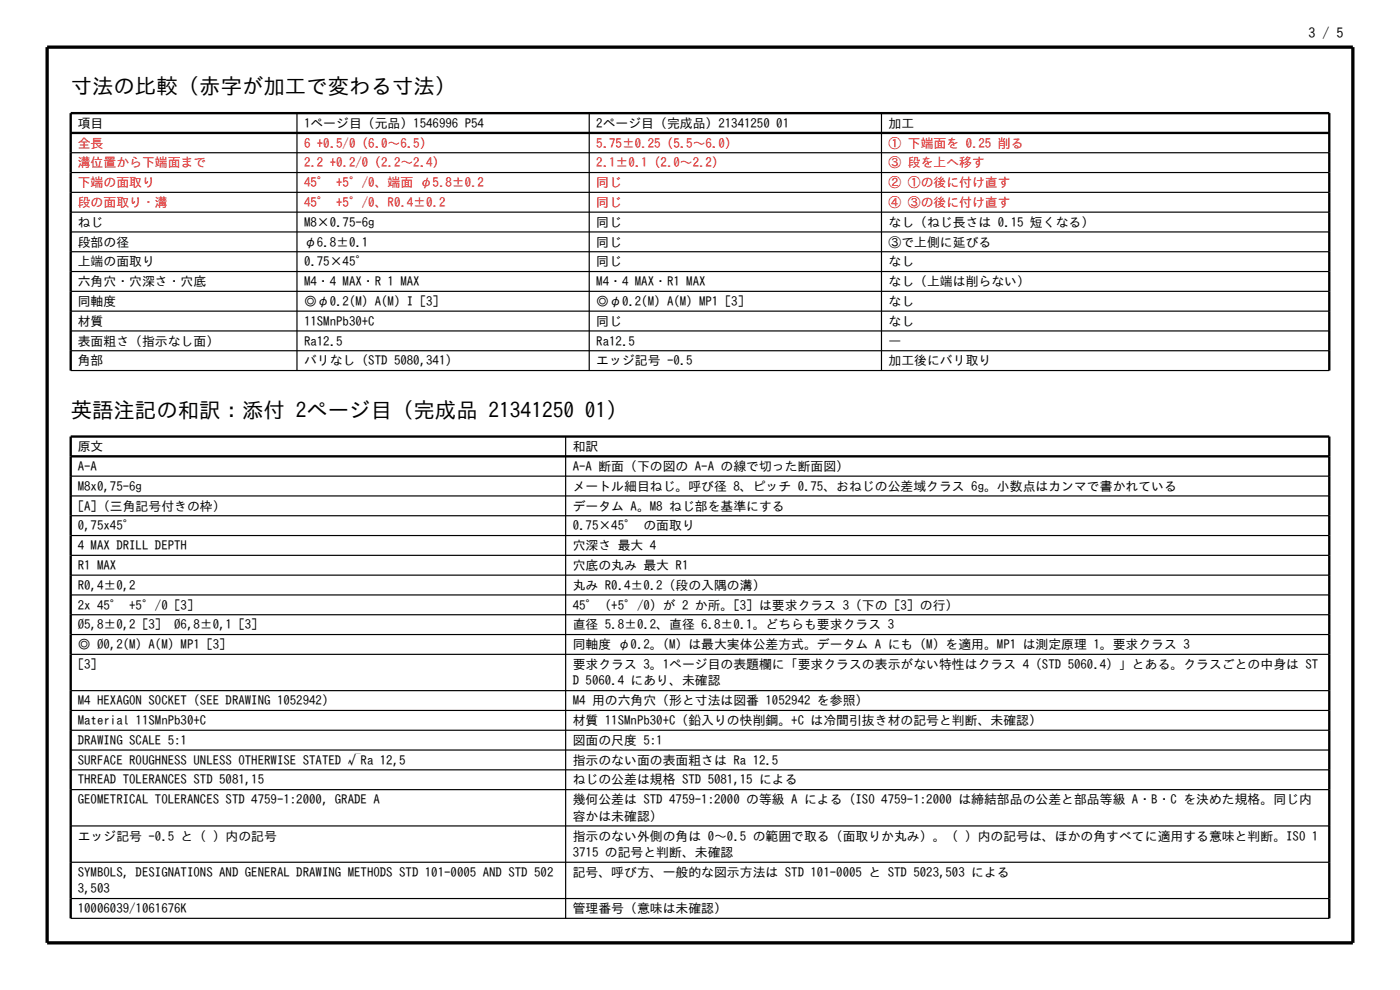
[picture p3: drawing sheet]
<svg xmlns="http://www.w3.org/2000/svg" width="297mm" height="210mm" viewBox="0 0 297 210" stroke-linecap="round" stroke-linejoin="round" font-family="sans-serif">
<defs><g id="words">
<g font-size="4.5">
<text x="15" y="20">寸法の比較（赤字が加工で変わる寸法）</text>
<text x="15" y="88.6">英語注記の和訳：添付 2ページ目（完成品 21341250 01）</text>
</g>
<text font-size="3" x="277.6" y="8">3 / 5</text>
<g font-size="2.7">
<text x="16.5" y="27.1">項目</text>
<text x="64.5" y="27.1">1ページ目（元品）1546996 P54</text>
<text x="126.5" y="27.1">2ページ目（完成品）21341250 01</text>
<text x="188.5" y="27.1">加工</text>
<text x="16.5" y="48.1">ねじ</text>
<text x="16.5" y="52.3">段部の径</text>
<text x="64.5" y="48.1">M8×0.75-6g</text>
<text x="64.5" y="52.3">φ6.8±0.1</text>
<text x="126.5" y="48.1">同じ</text>
<text x="126.5" y="52.3">同じ</text>
<text x="188.5" y="48.1">なし（ねじ長さは 0.15 短くなる）</text>
<text x="188.5" y="52.3">③で上側に延びる</text>
<text x="16.5" y="56.5">上端の面取り</text>
<text x="64.5" y="56.5">0.75×45°</text>
<text x="126.5" y="56.5">同じ</text>
<text x="188.5" y="56.5">なし</text>
<text x="16.5" y="60.7">六角穴・穴深さ・穴底</text>
<text x="16.5" y="64.9">同軸度</text>
<text x="64.5" y="60.7">M4・4 MAX・R 1 MAX</text>
<text x="64.5" y="64.9">◎φ0.2(M) A(M) I [3]</text>
<text x="126.5" y="60.7">M4・4 MAX・R1 MAX</text>
<text x="126.5" y="64.9">◎φ0.2(M) A(M) MP1 [3]</text>
<text x="188.5" y="60.7">なし（上端は削らない）</text>
<text x="188.5" y="64.9">なし</text>
<text x="16.5" y="69.1">材質</text>
<text x="64.5" y="69.1">11SMnPb30+C</text>
<text x="126.5" y="69.1">同じ</text>
<text x="188.5" y="69.1">なし</text>
<text x="16.5" y="73.3">表面粗さ（指示なし面）</text>
<text x="16.5" y="77.5">角部</text>
<text x="64.5" y="73.3">Ra12.5</text>
<text x="64.5" y="77.5">バリなし（STD 5080,341）</text>
<text x="126.5" y="73.3">Ra12.5</text>
<text x="126.5" y="77.5">エッジ記号 -0.5</text>
<text x="188.5" y="73.3">―</text>
<text x="188.5" y="77.5">加工後にバリ取り</text>
<text x="16.5" y="95.7">原文</text>
<text x="121.5" y="95.7">和訳</text>
<text x="16.5" y="99.9">A-A</text>
<text x="121.5" y="99.9">A-A 断面（下の図の A-A の線で切った断面図）</text>
<text x="16.5" y="104.1">M8x0,75-6g</text>
<text x="121.5" y="104.1">メートル細目ねじ。呼び径 8、ピッチ 0.75、おねじの公差域クラス 6g。小数点はカンマで書かれている</text>
<text x="16.5" y="108.3">[A]（三角記号付きの枠）</text>
<text x="16.5" y="112.5">0,75x45°</text>
<text x="121.5" y="108.3">データム A。M8 ねじ部を基準にする</text>
<text x="121.5" y="112.5">0.75×45° の面取り</text>
<text x="16.5" y="116.7">4 MAX DRILL DEPTH</text>
<text x="121.5" y="116.7">穴深さ 最大 4</text>
<text x="16.5" y="120.9">R1 MAX</text>
<text x="16.5" y="125.1">R0,4±0,2</text>
<text x="121.5" y="120.9">穴底の丸み 最大 R1</text>
<text x="121.5" y="125.1">丸み R0.4±0.2（段の入隅の溝）</text>
<text x="16.5" y="129.3">2x 45° +5°/0 [3]</text>
<text x="121.5" y="129.3">45°（+5°/0）が 2 か所。[3] は要求クラス 3（下の [3] の行）</text>
<text x="16.5" y="133.5">Ø5,8±0,2 [3]　Ø6,8±0,1 [3]</text>
<text x="16.5" y="137.7">◎ Ø0,2(M) A(M) MP1 [3]</text>
<text x="121.5" y="133.5">直径 5.8±0.2、直径 6.8±0.1。どちらも要求クラス 3</text>
<text x="121.5" y="137.7">同軸度 φ0.2。(M) は最大実体公差方式。データム A にも (M) を適用。MP1 は測定原理 1。要求クラス 3</text>
<text x="16.5" y="141.9">[3]</text>
<text x="121.5" y="141.9">要求クラス 3。1ページ目の表題欄に「要求クラスの表示がない特性はクラス 4（STD 5060.4）」とある。クラスごとの中身は ST</text>
<text x="16.5" y="149.6">M4 HEXAGON SOCKET (SEE DRAWING 1052942)</text>
<text x="121.5" y="145.4">D 5060.4 にあり、未確認</text>
<text x="121.5" y="149.6">M4 用の六角穴（形と寸法は図番 1052942 を参照）</text>
<text x="16.5" y="153.8">Material 11SMnPb30+C</text>
<text x="121.5" y="153.8">材質 11SMnPb30+C（鉛入りの快削鋼。+C は冷間引抜き材の記号と判断、未確認）</text>
<text x="16.5" y="158">DRAWING SCALE 5:1</text>
<text x="121.5" y="158">図面の尺度 5:1</text>
<text x="16.5" y="162.2">SURFACE ROUGHNESS UNLESS OTHERWISE STATED √Ra 12,5</text>
<text x="16.5" y="166.4">THREAD TOLERANCES STD 5081,15</text>
<text x="121.5" y="162.2">指示のない面の表面粗さは Ra 12.5</text>
<text x="121.5" y="166.4">ねじの公差は規格 STD 5081,15 による</text>
<text x="16.5" y="170.6">GEOMETRICAL TOLERANCES STD 4759-1:2000, GRADE A</text>
<text x="121.5" y="170.6">幾何公差は STD 4759-1:2000 の等級 A による（ISO 4759-1:2000 は締結部品の公差と部品等級 A・B・C を決めた規格。同じ内</text>
<text x="16.5" y="178.3">エッジ記号 -0.5 と（ ）内の記号</text>
<text x="121.5" y="174.1">容かは未確認）</text>
<text x="121.5" y="178.3">指示のない外側の角は 0～0.5 の範囲で取る（面取りか丸み）。（ ）内の記号は、ほかの角すべてに適用する意味と判断。ISO 1</text>
<text x="16.5" y="186">SYMBOLS, DESIGNATIONS AND GENERAL DRAWING METHODS STD 101-0005 AND STD 502</text>
<text x="121.5" y="181.8">3715 の記号と判断、未確認</text>
<text x="121.5" y="186">記号、呼び方、一般的な図示方法は STD 101-0005 と STD 5023,503 による</text>
<text x="16.5" y="189.5">3,503</text>
<text x="16.5" y="193.7">10006039/1061676K</text>
<text x="121.5" y="193.7">管理番号（意味は未確認）</text>
</g>
<g font-size="2.7" fill="#d90000">
<text x="16.5" y="31.3">全長</text>
<text x="16.5" y="35.5">溝位置から下端面まで</text>
<text x="64.5" y="31.3">6 +0.5/0（6.0～6.5）</text>
<text x="64.5" y="35.5">2.2 +0.2/0（2.2～2.4）</text>
<text x="126.5" y="31.3">5.75±0.25（5.5～6.0）</text>
<text x="126.5" y="35.5">2.1±0.1（2.0～2.2）</text>
<text x="188.5" y="31.3">① 下端面を 0.25 削る</text>
<text x="188.5" y="35.5">③ 段を上へ移す</text>
<text x="16.5" y="39.7">下端の面取り</text>
<text x="64.5" y="39.7">45° +5°/0、端面 φ5.8±0.2</text>
<text x="126.5" y="39.7">同じ</text>
<text x="188.5" y="39.7">② ①の後に付け直す</text>
<text x="16.5" y="43.9">段の面取り・溝</text>
<text x="64.5" y="43.9">45° +5°/0、R0.4±0.2</text>
<text x="126.5" y="43.9">同じ</text>
<text x="188.5" y="43.9">④ ③の後に付け直す</text>
</g>
</g></defs>
<path d="M15 28.2h267M15 78.6v-54.6h267v54.6M15 96.8h267M15 194.8v-102.2h267v102.2" fill="none" stroke="#000" stroke-width=".5"/>
<g fill="none" stroke="#000" stroke-width=".25">
<path d="M15 32.4h267M15 36.6h267M63 24v54.6M125 24v54.6M187 24v54.6M15 40.8h267M15 45h267M15 49.2h267M15 53.4h267M15 57.6h267M15 61.8h267M15 66h267"/>
<path d="M15 70.2h267M15 74.4h267M15 78.6h267M120 92.6v102.2M15 101h267M15 105.2h267M15 109.4h267M15 113.6h267M15 117.8h267M15 122h267M15 126.2h267M15 130.4h267"/>
<path d="M15 134.6h267M15 138.8h267M15 146.5h267M15 150.7h267M15 154.9h267M15 159.1h267M15 163.3h267M15 167.5h267M15 175.2h267M15 182.9h267M15 190.6h267M15 194.8h267"/>
</g>
<path d="M10 10h277v190h-277z" fill="none" stroke="#000" stroke-width=".7" stroke-linecap="butt"/>
<use href="#words"/>
</svg>
